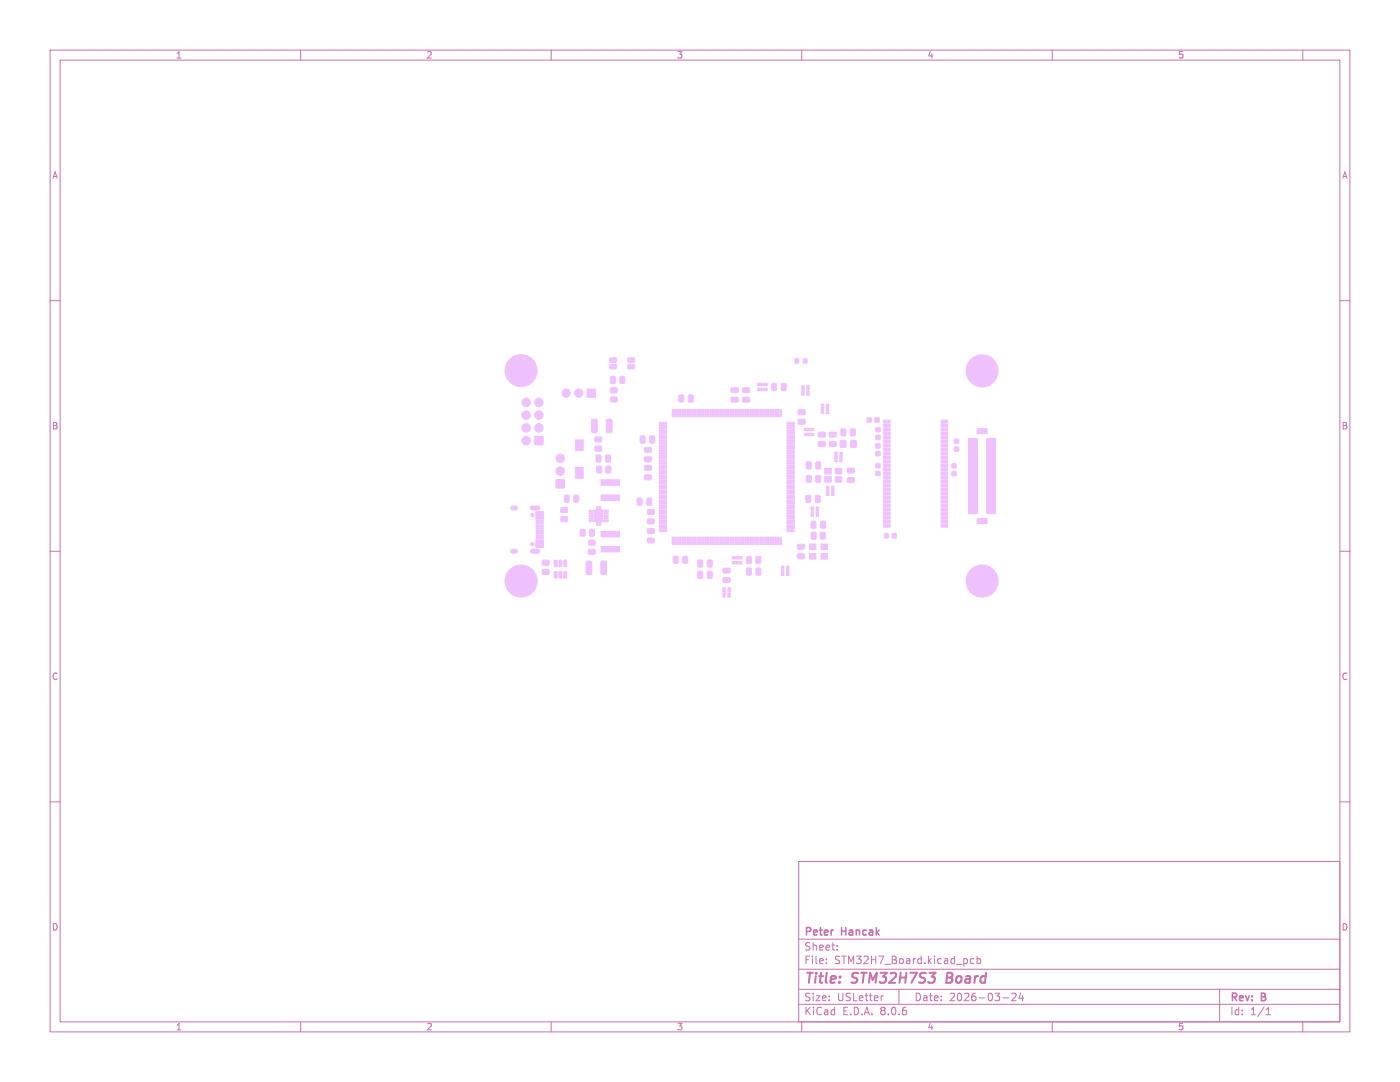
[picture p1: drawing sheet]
<svg xmlns="http://www.w3.org/2000/svg" width="279mm" height="216mm" viewBox="0 0 279 216" stroke-linecap="round" stroke-linejoin="round" font-family="sans-serif">
<defs><g id="words">
<g font-size="2.8" fill="#c872ab">
<text x="160.4" y="196.8">Title:</text>
<text x="170.1" y="196.8">STM32H7S3</text>
<text x="189.7" y="196.8">Board</text>
</g>
<g font-size="2.1" fill="#c872ab">
<text x="160.4" y="189.9">Sheet:</text>
<text x="160.4" y="187.1">Peter</text>
<text x="168" y="187.1">Hancak</text>
<text x="160.4" y="192.6">File:</text>
<text x="166.5" y="192.6">STM32H7_Board.kicad_pcb</text>
<text x="160.4" y="202.8">KiCad</text>
<text x="160.4" y="200">Size:</text>
<text x="167" y="200">USLetter</text>
<text x="168.1" y="202.8">E.D.A.</text>
<text x="175.7" y="202.8">8.0.6</text>
<text x="182.4" y="200">Date:</text>
<text x="189.4" y="200">2026-03-24</text>
<text x="245.4" y="200.2">Rev:</text>
<text x="245.4" y="202.8">Id:</text>
<text x="249.5" y="202.8">1/1</text>
<text x="251.8" y="200.2">B</text>
</g>
<g font-size="1.8" fill="#c872ab">
<text x="35" y="11.9">1</text>
<text x="85" y="11.9">2</text>
<text x="135" y="11.9">3</text>
<text x="185" y="11.9">4</text>
<text x="235" y="11.9">5</text>
<text x="10.3" y="35.9">A</text>
<text x="267.7" y="35.9">A</text>
<text x="10.3" y="85.9">B</text>
<text x="267.7" y="85.9">B</text>
<text x="10.3" y="135.9">C</text>
<text x="267.7" y="135.9">C</text>
<text x="10.3" y="185.9">D</text>
<text x="267.7" y="185.9">D</text>
<text x="35" y="205.8">1</text>
<text x="85" y="205.8">2</text>
<text x="135" y="205.8">3</text>
<text x="185" y="205.8">4</text>
<text x="235" y="205.8">5</text>
</g>
</g></defs>
<g fill="none" stroke="#c872ab" stroke-width=".2">
<path d="M10 10h259.4v195.9h-259.4zM12 12h255.4v191.9h-255.4zM60 10v2M110 10v2M160 10v2M210 10v2M260 10v2M10 60h2M267.4 60h2M10 110h2M267.4 110h2M10 160h2"/>
<path d="M267.4 160h2M159.4 171.9h108v32h-108zM159.4 197.4h108M159.4 193.4h108M159.4 187.4h108M164.9 192.1v.2M164.9 191.4v.1M167.1 189.4v.2M167.1 188.7v.1M176.3 198.7l-.3 .1M179.4 197.4v3M194.4 191.4l-.5-.1-.3 .3 .2 .6h.6"/>
<path d="M195 191.4l.4-.1 .3 .3-.1 .6h-.6M195 190.8v1.5M200.1 199.1h1.2M201.9 198.3l.6-.1 .3 .4-.9 1.1h.9M203.7 198.1l-.3 1.1h.9M204.1 198.7v1M243.4 197.4v6.5M60 203.9v2M110 203.9v2M159.4 200.4h108M160 203.9v2M210 203.9v2"/>
<path d="M252.7 202.5h.9M252.7 201.4l.4-.4v1.5M260 203.9v2"/>
</g>
<path d="M189.1 194.1l-.3 2h.8" fill="none" stroke="#c872ab" stroke-width=".4"/>
<g fill="#efc1ff" stroke="#efc1ff" stroke-width=".2">
<path d="M128.6 92.9h1.3l.1 .2v.6l-.2 .1h-1.1l-.1-.2z"/>
<path d="M128.6 94.8h1.3l.1 .2v.6l-.2 .2-1.1-.1-.1-.2z"/>
<path d="M152.7 76.5h.4v.5h-.4z"/>
<path d="M152.2 76.5h.3v.5h-.3z"/>
<path d="M151.7 76.5h.3v.5h-.3z"/>
<path d="M151.2 76.5h.4v.5h-.4z"/>
<path d="M151.2 77.5h.4v.5h-.4z"/>
<path d="M151.7 77.5h.3v.5h-.3z"/>
<path d="M152.2 77.5h.3v.5h-.3z"/>
<path d="M152.7 77.5h.4v.5h-.4z"/>
<path d="M121 93.1l.7-.1 .2 .2v.9l-.1 .3h-.6l-.3-.2z"/>
<path d="M119.1 93.1l.7-.1 .3 .2v.9l-.2 .3h-.6l-.2-.2z"/>
<path d="M154.1 76.5h.7l.2 .1v1.1l-.2 .2h-.6l-.2-.1z"/>
<path d="M156 76.5h.6l.3 .1v1.1l-.2 .2h-.5l-.3-.1z"/>
<path d="M162 85.4h.4v.6h-.4z"/>
<path d="M161.6 85.4h.3v.6h-.3z"/>
<path d="M161 85.4h.3v.6h-.3z"/>
<path d="M160.5 85.4h.4v.6h-.4z"/>
<path d="M160.5 86.4h.4v.6h-.4z"/>
<path d="M161 86.4h.3v.6h-.3z"/>
<path d="M161.6 86.4h.3v.6h-.3z"/>
<path d="M162 86.4h.4v.6h-.4z"/>
<path d="M139.3 111.8l.7-.1 .2 .2v1l-.1 .3h-.6l-.2-.2z"/>
<path d="M141.2 111.8l.7-.1 .2 .2 .1 1-.2 .3h-.6l-.2-.2z"/>
<path d="M136.3 111h.7l.2 .1v1.1l-.1 .2h-.6l-.2-.1z"/>
<path d="M134.4 111h.7l.2 .1v1.1l-.1 .2h-.6l-.2-.1z"/>
<path d="M106.7 87.1h1.7v1.7h-1.7z"/>
<path d="M162.8 94.9h.7l.3 .1v1l-.2 .3h-.6l-.2-.2z"/>
<path d="M161 94.9h.7l.2 .1v1l-.1 .3h-.6l-.3-.2z"/>
<path d="M114.8 93.3h1.6v2.1h-1.6z"/>
<path d="M114.8 87.8h1.6v2.1h-1.6z"/>
<path d="M176.5 106.5h.8v.8h-.8z"/>
<path d="M178.1 106.5h.8v.8h-.8z"/>
<path d="M157.1 105.8h1.4v.3h-1.4z"/>
<path d="M157.1 105.3h1.4v.3h-1.4z"/>
<path d="M157.1 104.8h1.4v.3h-1.4z"/>
<path d="M157.1 104.3h1.4v.3h-1.4z"/>
<path d="M157.1 103.8h1.4v.3h-1.4z"/>
<path d="M157.1 103.3h1.4v.3h-1.4z"/>
<path d="M157.1 102.8h1.4v.3h-1.4z"/>
<path d="M157.1 102.3h1.4v.3h-1.4z"/>
<path d="M157.1 101.8h1.4v.3h-1.4z"/>
<path d="M157.1 101.3h1.4v.3h-1.4z"/>
<path d="M157.1 100.8h1.4v.3h-1.4z"/>
<path d="M157.1 100.3h1.4v.3h-1.4z"/>
<path d="M157.1 99.8h1.4v.3h-1.4z"/>
<path d="M157.1 99.3h1.4v.3h-1.4z"/>
<path d="M157.1 98.8h1.4v.3h-1.4z"/>
<path d="M157.1 98.3h1.4v.3h-1.4z"/>
<path d="M157.1 97.8h1.4v.3h-1.4z"/>
<path d="M157.1 97.3h1.4v.3h-1.4z"/>
<path d="M157.1 96.8h1.4v.3h-1.4z"/>
<path d="M157.1 96.3h1.4v.3h-1.4z"/>
<path d="M157.1 95.8h1.4v.3h-1.4z"/>
<path d="M157.1 95.3h1.4v.3h-1.4z"/>
<path d="M157.1 94.8h1.4v.3h-1.4z"/>
<path d="M157.1 94.3h1.4v.3h-1.4z"/>
<path d="M157.1 93.8h1.4v.3h-1.4z"/>
<path d="M157.1 93.3h1.4v.3h-1.4z"/>
<path d="M157.1 92.8h1.4v.3h-1.4z"/>
<path d="M157.1 92.3h1.4v.3h-1.4z"/>
<path d="M157.1 91.8h1.4v.3h-1.4z"/>
<path d="M157.1 91.3h1.4v.3h-1.4z"/>
<path d="M157.1 90.8h1.4v.3h-1.4z"/>
<path d="M157.1 90.3h1.4v.3h-1.4z"/>
<path d="M157.1 89.8h1.4v.3h-1.4z"/>
<path d="M157.1 89.3h1.4v.3h-1.4z"/>
<path d="M157.1 88.8h1.4v.3h-1.4z"/>
<path d="M157.1 88.3h1.4v.3h-1.4z"/>
<path d="M157.1 87.8h1.4v.3h-1.4z"/>
<path d="M157.1 87.3h1.4v.3h-1.4z"/>
<path d="M157.1 86.8h1.4v.3h-1.4z"/>
<path d="M157.1 86.3h1.4v.3h-1.4z"/>
<path d="M157.1 85.8h1.4v.3h-1.4z"/>
<path d="M157.1 85.3h1.4v.3h-1.4z"/>
<path d="M157.1 84.8h1.4v.3h-1.4z"/>
<path d="M157.1 84.3h1.4v.3h-1.4z"/>
<path d="M155.6 81.7h.3v1.5h-.3z"/>
<path d="M155.2 81.7h.3v1.5h-.3z"/>
<path d="M154.6 81.7h.3v1.5h-.3z"/>
<path d="M154.2 81.7h.3v1.5h-.3z"/>
<path d="M153.6 81.7h.3v1.5h-.3z"/>
<path d="M153.2 81.7h.3v1.5h-.3z"/>
<path d="M152.6 81.7h.3v1.5h-.3z"/>
<path d="M152.2 81.7h.3v1.5h-.3z"/>
<path d="M151.6 81.7h.3v1.5h-.3z"/>
<path d="M151.2 81.7h.3v1.5h-.3z"/>
<path d="M150.6 81.7h.3v1.5h-.3z"/>
<path d="M150.2 81.7h.3v1.5h-.3z"/>
<path d="M149.6 81.7h.3v1.5h-.3z"/>
<path d="M149.2 81.7h.3v1.5h-.3z"/>
<path d="M148.6 81.7h.3v1.5h-.3z"/>
<path d="M148.2 81.7h.3v1.5h-.3z"/>
<path d="M147.6 81.7h.3v1.5h-.3z"/>
<path d="M147.2 81.7h.3v1.5h-.3z"/>
<path d="M146.6 81.7h.3v1.5h-.3z"/>
<path d="M146.2 81.7h.3v1.5h-.3z"/>
<path d="M145.6 81.7h.3v1.5h-.3z"/>
<path d="M145.2 81.7h.3v1.5h-.3z"/>
<path d="M144.6 81.7h.3v1.5h-.3z"/>
<path d="M144.2 81.7h.3v1.5h-.3z"/>
<path d="M143.6 81.7h.3v1.5h-.3z"/>
<path d="M143.2 81.7h.3v1.5h-.3z"/>
<path d="M142.6 81.7h.3v1.5h-.3z"/>
<path d="M142.2 81.7h.3v1.5h-.3z"/>
<path d="M141.6 81.7h.3v1.5h-.3z"/>
<path d="M141.2 81.7h.3v1.5h-.3z"/>
<path d="M140.6 81.7h.3v1.5h-.3z"/>
<path d="M140.2 81.7h.3v1.5h-.3z"/>
<path d="M139.6 81.7h.3v1.5h-.3z"/>
<path d="M139.2 81.7h.3v1.5h-.3z"/>
<path d="M138.6 81.7h.3v1.5h-.3z"/>
<path d="M138.2 81.7h.3v1.5h-.3z"/>
<path d="M137.6 81.7h.3v1.5h-.3z"/>
<path d="M137.2 81.7h.3v1.5h-.3z"/>
<path d="M136.6 81.7h.3v1.5h-.3z"/>
<path d="M136.2 81.7h.3v1.5h-.3z"/>
<path d="M135.6 81.7h.3v1.5h-.3z"/>
<path d="M135.2 81.7h.3v1.5h-.3z"/>
<path d="M134.6 81.7h.3v1.5h-.3z"/>
<path d="M134.2 81.7h.3v1.5h-.3z"/>
<path d="M131.6 84.3h1.4v.3h-1.4z"/>
<path d="M131.6 84.8h1.4v.3h-1.4z"/>
<path d="M131.6 85.3h1.4v.3h-1.4z"/>
<path d="M131.6 85.8h1.4v.3h-1.4z"/>
<path d="M131.6 86.3h1.4v.3h-1.4z"/>
<path d="M131.6 86.8h1.4v.3h-1.4z"/>
<path d="M131.6 87.3h1.4v.3h-1.4z"/>
<path d="M131.6 87.8h1.4v.3h-1.4z"/>
<path d="M131.6 88.3h1.4v.3h-1.4z"/>
<path d="M131.6 88.8h1.4v.3h-1.4z"/>
<path d="M131.6 89.3h1.4v.3h-1.4z"/>
<path d="M131.6 89.8h1.4v.3h-1.4z"/>
<path d="M131.6 90.3h1.4v.3h-1.4z"/>
<path d="M131.6 90.8h1.4v.3h-1.4z"/>
<path d="M131.6 91.3h1.4v.3h-1.4z"/>
<path d="M131.6 91.8h1.4v.3h-1.4z"/>
<path d="M131.6 92.3h1.4v.3h-1.4z"/>
<path d="M131.6 92.8h1.4v.3h-1.4z"/>
<path d="M131.6 93.3h1.4v.3h-1.4z"/>
<path d="M131.6 93.8h1.4v.3h-1.4z"/>
<path d="M131.6 94.3h1.4v.3h-1.4z"/>
<path d="M131.6 94.8h1.4v.3h-1.4z"/>
<path d="M131.6 95.3h1.4v.3h-1.4z"/>
<path d="M131.6 95.8h1.4v.3h-1.4z"/>
<path d="M131.6 96.3h1.4v.3h-1.4z"/>
<path d="M131.6 96.8h1.4v.3h-1.4z"/>
<path d="M131.6 97.3h1.4v.3h-1.4z"/>
<path d="M131.6 97.8h1.4v.3h-1.4z"/>
<path d="M131.6 98.3h1.4v.3h-1.4z"/>
<path d="M131.6 98.8h1.4v.3h-1.4z"/>
<path d="M131.6 99.3h1.4v.3h-1.4z"/>
<path d="M131.6 99.8h1.4v.3h-1.4z"/>
<path d="M131.6 100.3h1.4v.3h-1.4z"/>
<path d="M131.6 100.8h1.4v.3h-1.4z"/>
<path d="M131.6 101.3h1.4v.3h-1.4z"/>
<path d="M131.6 101.8h1.4v.3h-1.4z"/>
<path d="M131.6 102.3h1.4v.3h-1.4z"/>
<path d="M131.6 102.8h1.4v.3h-1.4z"/>
<path d="M131.6 103.3h1.4v.3h-1.4z"/>
<path d="M131.6 103.8h1.4v.3h-1.4z"/>
<path d="M131.6 104.3h1.4v.3h-1.4z"/>
<path d="M131.6 104.8h1.4v.3h-1.4z"/>
<path d="M131.6 105.3h1.4v.3h-1.4z"/>
<path d="M131.6 105.8h1.4v.3h-1.4z"/>
<path d="M134.2 107.2h.3v1.4h-.3z"/>
<path d="M134.6 107.2h.3v1.4h-.3z"/>
<path d="M135.2 107.2h.3v1.4h-.3z"/>
<path d="M135.6 107.2h.3v1.4h-.3z"/>
<path d="M136.2 107.2h.3v1.4h-.3z"/>
<path d="M136.6 107.2h.3v1.4h-.3z"/>
<path d="M137.2 107.2h.3v1.4h-.3z"/>
<path d="M137.6 107.2h.3v1.4h-.3z"/>
<path d="M138.2 107.2h.3v1.4h-.3z"/>
<path d="M138.6 107.2h.3v1.4h-.3z"/>
<path d="M139.2 107.2h.3v1.4h-.3z"/>
<path d="M139.6 107.2h.3v1.4h-.3z"/>
<path d="M140.2 107.2h.3v1.4h-.3z"/>
<path d="M140.6 107.2h.3v1.4h-.3z"/>
<path d="M141.2 107.2h.3v1.4h-.3z"/>
<path d="M141.6 107.2h.3v1.4h-.3z"/>
<path d="M142.2 107.2h.3v1.4h-.3z"/>
<path d="M142.6 107.2h.3v1.4h-.3z"/>
<path d="M143.2 107.2h.3v1.4h-.3z"/>
<path d="M143.6 107.2h.3v1.4h-.3z"/>
<path d="M144.2 107.2h.3v1.4h-.3z"/>
<path d="M144.6 107.2h.3v1.4h-.3z"/>
<path d="M145.2 107.2h.3v1.4h-.3z"/>
<path d="M145.6 107.2h.3v1.4h-.3z"/>
<path d="M146.2 107.2h.3v1.4h-.3z"/>
<path d="M146.6 107.2h.3v1.4h-.3z"/>
<path d="M147.2 107.2h.3v1.4h-.3z"/>
<path d="M147.6 107.2h.3v1.4h-.3z"/>
<path d="M148.2 107.2h.3v1.4h-.3z"/>
<path d="M148.6 107.2h.3v1.4h-.3z"/>
<path d="M149.2 107.2h.3v1.4h-.3z"/>
<path d="M149.6 107.2h.3v1.4h-.3z"/>
<path d="M150.2 107.2h.3v1.4h-.3z"/>
<path d="M150.6 107.2h.3v1.4h-.3z"/>
<path d="M151.2 107.2h.3v1.4h-.3z"/>
<path d="M151.6 107.2h.3v1.4h-.3z"/>
<path d="M152.2 107.2h.3v1.4h-.3z"/>
<path d="M152.6 107.2h.3v1.4h-.3z"/>
<path d="M153.2 107.2h.3v1.4h-.3z"/>
<path d="M153.6 107.2h.3v1.4h-.3z"/>
<path d="M154.2 107.2h.3v1.4h-.3z"/>
<path d="M154.6 107.2h.3v1.4h-.3z"/>
<path d="M155.2 107.2h.3v1.4h-.3z"/>
<path d="M155.6 107.2h.3v1.4h-.3z"/>
<path d="M125.3 71.5l1.2-.1 .2 .2-.1 .6-.2 .1h-1l-.1-.2z"/>
<path d="M121.7 71.5l1.2-.1 .2 .2-.1 .6-.2 .1h-1l-.1-.2z"/>
<path d="M125.3 72.8l1.2-.1 .2 .2-.1 .6-.2 .1h-1l-.1-.2z"/>
<path d="M121.7 72.8l1.2-.1 .2 .2-.1 .6-.2 .1h-1l-.1-.2z"/>
<path d="M190 92.6h.8v.7h-.8z"/>
<path d="M190 94.1h.8v.8h-.8z"/>
<path d="M190.5 87.7h.8v.8h-.8z"/>
<path d="M190.5 89.2h.8v.8h-.8z"/>
<path d="M174.8 85.3h.8v.8h-.8z"/>
<path d="M174.8 86.9h.8v.8h-.8z"/>
<path d="M112 103.2l1.1-.1 .2 .3v.6l-.2 .1h-1l-.2-.2z"/>
<path d="M112 101.3h1.1l.2 .2v.6l-.2 .2h-1l-.2-.2z"/>
<path d="M110.9 95.7h1.8v1.7h-1.8z"/>
<path d="M150.9 113.4l.7-.1 .2 .2 .1 1-.2 .3h-.6l-.2-.2z"/>
<path d="M149 113.4l.7-.1 .2 .2v1l-.1 .3h-.6l-.2-.2z"/>
<path d="M169.8 87.9h1.1v1.3h-1.1z"/>
<path d="M167.7 87.9h1.1v1.3h-1.1z"/>
<path d="M129.2 101.7h1.3l.1 .2v.6l-.2 .2-1.1-.1-.1-.2z"/>
<path d="M129.2 103.6h1.3l.1 .2v.6l-.2 .1h-1.1l-.1-.2z"/>
<path d="M165.5 88.2l1.3-.1 .1 .3v.6l-.2 .1h-1.1l-.1-.2z"/>
<path d="M165.5 86.3l1.3-.1 .1 .3v.6l-.2 .1h-1.1l-.1-.2z"/>
<path d="M129.7 87h.7l.2 .1v1.1l-.1 .2h-.6l-.2-.1z"/>
<path d="M127.8 87h.7l.2 .1 .1 1.1-.2 .2h-.6l-.2-.1z"/>
<path d="M176.4 83.8h1.2v.6h-1.2z"/>
<path d="M176.4 84.6h1.2v.6h-1.2z"/>
<path d="M176.4 85.4h1.2v.6h-1.2z"/>
<path d="M176.4 86.2h1.2v.6h-1.2z"/>
<path d="M176.4 87h1.2v.6h-1.2z"/>
<path d="M176.4 87.8h1.2v.6h-1.2z"/>
<path d="M176.4 88.6h1.2v.6h-1.2z"/>
<path d="M176.4 89.4h1.2v.6h-1.2z"/>
<path d="M176.4 90.2h1.2v.6h-1.2z"/>
<path d="M176.4 91h1.2v.6h-1.2z"/>
<path d="M176.4 91.8h1.2v.6h-1.2z"/>
<path d="M176.4 92.6h1.2v.6h-1.2z"/>
<path d="M176.4 93.4h1.2v.6h-1.2z"/>
<path d="M176.4 94.2h1.2v.6h-1.2z"/>
<path d="M176.4 95h1.2v.6h-1.2z"/>
<path d="M176.4 95.8h1.2v.6h-1.2z"/>
<path d="M176.4 96.6h1.2v.6h-1.2z"/>
<path d="M176.4 97.4h1.2v.6h-1.2z"/>
<path d="M176.4 98.2h1.2v.6h-1.2z"/>
<path d="M176.4 99h1.2v.6h-1.2z"/>
<path d="M176.4 99.8h1.2v.6h-1.2z"/>
<path d="M176.4 100.6h1.2v.6h-1.2z"/>
<path d="M176.4 101.4h1.2v.6h-1.2z"/>
<path d="M176.4 102.2h1.2v.6h-1.2z"/>
<path d="M176.4 103h1.2v.6h-1.2z"/>
<path d="M176.4 103.8h1.2v.6h-1.2z"/>
<path d="M176.4 104.6h1.2v.6h-1.2z"/>
<path d="M187.8 104.6h1.3v.6h-1.3z"/>
<path d="M187.8 103.8h1.3v.6h-1.3z"/>
<path d="M187.8 103h1.3v.6h-1.3z"/>
<path d="M187.8 102.2h1.3v.6h-1.3z"/>
<path d="M187.8 101.4h1.3v.6h-1.3z"/>
<path d="M187.8 100.6h1.3v.6h-1.3z"/>
<path d="M187.8 99.8h1.3v.6h-1.3z"/>
<path d="M187.8 99h1.3v.6h-1.3z"/>
<path d="M187.8 98.2h1.3v.6h-1.3z"/>
<path d="M187.8 97.4h1.3v.6h-1.3z"/>
<path d="M187.8 96.6h1.3v.6h-1.3z"/>
<path d="M187.8 95.8h1.3v.6h-1.3z"/>
<path d="M187.8 95h1.3v.6h-1.3z"/>
<path d="M187.8 94.2h1.3v.6h-1.3z"/>
<path d="M187.8 93.4h1.3v.6h-1.3z"/>
<path d="M187.8 92.6h1.3v.6h-1.3z"/>
<path d="M187.8 91.8h1.3v.6h-1.3z"/>
<path d="M187.8 91h1.3v.6h-1.3z"/>
<path d="M187.8 90.2h1.3v.6h-1.3z"/>
<path d="M187.8 89.4h1.3v.6h-1.3z"/>
<path d="M187.8 88.6h1.3v.6h-1.3z"/>
<path d="M187.8 87.8h1.3v.6h-1.3z"/>
<path d="M187.8 87h1.3v.6h-1.3z"/>
<path d="M187.8 86.2h1.3v.6h-1.3z"/>
<path d="M187.8 85.4h1.3v.6h-1.3z"/>
<path d="M187.8 84.6h1.3v.6h-1.3z"/>
<path d="M187.8 83.8h1.3v.6h-1.3z"/>
<path d="M117.5 109.7l1.1-.1 .2 .2v.7l-.3 .1h-.9l-.2-.2z"/>
<path d="M117.5 107.8h1.1l.2 .2v.6l-.3 .2h-.9l-.2-.3z"/>
<path d="M165.9 98.5h.6v.4h-.6z"/>
<path d="M165.9 98.1h.6v.3h-.6z"/>
<path d="M165.9 97.5h.6v.3h-.6z"/>
<path d="M165.9 97h.6v.4h-.6z"/>
<path d="M164.9 97h.6v.4h-.6z"/>
<path d="M164.9 97.5h.6v.3h-.6z"/>
<path d="M164.9 98.1h.6v.3h-.6z"/>
<path d="M164.9 98.5h.6v.4h-.6z"/>
<path d="M174.8 94.1h.8v.8h-.8z"/>
<path d="M174.8 92.5h.8v.8h-.8z"/>
<path d="M161 92.2l.6-.1 .3 .2v1l-.2 .3h-.5l-.3-.2z"/>
<path d="M162.9 92.2l.7-.1 .2 .2v1l-.2 .3h-.6l-.2-.2z"/>
<path d="M121.9 77.4h1.1l.2 .2v.6l-.3 .2h-.9l-.2-.3z"/>
<path d="M121.9 79.3l1.1-.1 .2 .2v.7l-.3 .1h-.9l-.2-.2z"/>
<path d="M129.2 107.4h1.3l.1 .2v.6l-.2 .2-1.1-.1-.1-.2z"/>
<path d="M129.2 105.5h1.3l.1 .2v.6l-.2 .1h-1.1l-.1-.2z"/>
<path d="M160.9 98.9l.7-.1 .2 .2v1l-.2 .3h-.6l-.2-.2z"/>
<path d="M162.8 98.9l.7-.1 .2 .2v1l-.2 .3h-.6l-.2-.2z"/>
<path d="M174.6 83.4h.8v.8h-.8z"/>
<path d="M173.1 83.4h.8v.8h-.8z"/>
<path d="M119.9 98.8h3.7v1h-3.7z"/>
<path d="M119.9 95.8h3.7v1h-3.7z"/>
<path d="M161 78.4h.5v.4h-.5z"/>
<path d="M161 78h.5v.3h-.5z"/>
<path d="M161 77.5h.5v.3h-.5z"/>
<path d="M161 77h.5v.4h-.5z"/>
<path d="M160 77h.5v.4h-.5z"/>
<path d="M160 77.5h.5v.3h-.5z"/>
<path d="M160 78h.5v.3h-.5z"/>
<path d="M160 78.4h.5v.4h-.5z"/>
<path d="M123.8 75.1h.7l.2 .1v1.1l-.2 .2h-.6l-.2-.1z"/>
<path d="M121.9 75.1h.6l.3 .1v1.1l-.2 .2h-.5l-.3-.1z"/>
<path d="M166.7 93.5h1.3v1.1h-1.3z"/>
<path d="M164.6 93.5h1.3v1.1h-1.3z"/>
<path d="M164.6 95.1h1.3v1.1h-1.3z"/>
<path d="M166.7 95.1h1.3v1.1h-1.3z"/>
<path d="M161.9 104h.7l.2 .1 .1 1.1-.2 .2h-.6l-.2-.1z"/>
<path d="M163.8 104h.7l.2 .1v1.1l-.1 .2h-.6l-.2-.1z"/>
<path d="M148.2 79.3h1.3l.1 .2v.6l-.2 .2-1.1-.1-.1-.2z"/>
<path d="M148.2 77.4h1.3l.1 .2v.6l-.2 .2-1.1-.1-.1-.2z"/>
<path d="M167.6 91.7h.5v.4h-.5z"/>
<path d="M167.6 91.3h.5v.3h-.5z"/>
<path d="M167.6 90.8h.5v.3h-.5z"/>
<path d="M167.6 90.3h.5v.4h-.5z"/>
<path d="M166.6 90.3h.5v.4h-.5z"/>
<path d="M166.6 90.8h.5v.3h-.5z"/>
<path d="M166.6 91.3h.5v.3h-.5z"/>
<path d="M166.6 91.7h.5v.4h-.5z"/>
<path d="M163.8 106.3l.7-.1 .2 .2v1l-.1 .2h-.7l-.2-.2z"/>
<path d="M161.9 106.3l.7-.1 .3 .2v1l-.2 .2h-.6l-.2-.2z"/>
<path d="M128.6 89.3h1.3l.1 .2v.6l-.2 .2-1.1-.1-.1-.2z"/>
<path d="M128.6 91.2h1.3l.1 .2v.6l-.2 .1h-1.1l-.1-.2z"/>
<path d="M141.2 114h.7l.2 .1 .1 1.1-.2 .2h-.6l-.2-.1z"/>
<path d="M139.3 114h.7l.2 .1v1.1l-.1 .2h-.6l-.2-.1z"/>
<path d="M117.6 101.8h.8v.2l-.8 .1z"/>
<path d="M117.6 102.3h.8v.2l-.8 .1z"/>
<path d="M117.6 102.8h.8v.2l-.8 .1z"/>
<path d="M117.6 103.3h.8v.2l-.8 .1z"/>
<path d="M117.6 103.8h.8v.2l-.8 .1z"/>
<path d="M120.5 103.8h.8l.1 .2-.8 .1z"/>
<path d="M120.5 103.3h.8l.1 .2-.8 .1z"/>
<path d="M120.5 102.8h.8l.1 .2-.8 .1z"/>
<path d="M120.5 102.3h.8l.1 .2-.8 .1z"/>
<path d="M120.5 101.8h.8l.1 .2-.8 .1z"/>
<path d="M119.1 101.1h.3v.7h-.3z"/>
<path d="M119.1 104.1h.3v.7h-.3z"/>
<path d="M118.7 101.8h1.6v2.3h-1.6z"/>
<path d="M119.6 101.1h.3v.7h-.3z"/>
<path d="M119.6 104.1h.3v.7h-.3z"/>
<path d="M163.9 80.7h.5v.3h-.5z"/>
<path d="M163.9 81.2h.5v.3h-.5z"/>
<path d="M163.9 81.7h.5v.3h-.5z"/>
<path d="M163.9 82.1h.5v.5h-.5z"/>
<path d="M164.9 82.1h.5v.5h-.5z"/>
<path d="M164.9 81.7h.5v.3h-.5z"/>
<path d="M164.9 81.2h.5v.3h-.5z"/>
<path d="M164.9 80.7h.5v.3h-.5z"/>
<path d="M119.9 106.1h3.7v1h-3.7z"/>
<path d="M119.9 109.1h3.7v1h-3.7z"/>
<path d="M129.1 99.4h.7l.2 .1 .1 1.1-.2 .2h-.6l-.2-.1z"/>
<path d="M127.2 99.4h.7l.2 .1 .1 1.1-.2 .2h-.6l-.2-.1z"/>
<path d="M117 112l.8-.1 .3 .2v2.3l-.2 .2-.7 .1-.2-.2z"/>
<path d="M120 112l.8-.1 .2 .2 .1 2.3-.2 .2-.8 .1-.2-.2z"/>
<path d="M159.2 110.6l1.2-.1 .2 .3v.5l-.3 .2h-1l-.2-.3z"/>
<path d="M159.2 108.7l1.2-.1 .2 .2v.6l-.3 .2h-1l-.2-.2z"/>
<path d="M161.6 110.5h1.3v1h-1.3z"/>
<path d="M163.9 110.5h1.3v1h-1.3z"/>
<path d="M163.9 108.5h1.3v1.2h-1.3z"/>
<path d="M161.6 108.5h1.3v1.2h-1.3z"/>
<path d="M117.7 105.7l.7-.1 .2 .2v1l-.1 .2h-.7l-.2-.2z"/>
<path d="M115.8 105.7l.7-.1 .3 .2v1l-.2 .2h-.6l-.2-.2z"/>
<path d="M149 111.1l.7-.1 .2 .2v1l-.1 .3h-.6l-.2-.2z"/>
<path d="M150.9 111.1l.7-.1 .2 .2 .1 1-.2 .3h-.6l-.2-.2z"/>
<path d="M160.3 71.6h.7v.8h-.7z"/>
<path d="M158.7 71.6h.7v.8h-.7z"/>
<path d="M155.9 112.9h.6v.5h-.6z"/>
<path d="M155.9 113.5h.6v.3h-.6z"/>
<path d="M155.9 114h.6v.3h-.6z"/>
<path d="M155.9 114.5h.6v.3h-.6z"/>
<path d="M156.9 114.5h.6v.3h-.6z"/>
<path d="M156.9 114h.6v.3h-.6z"/>
<path d="M156.9 113.5h.6v.3h-.6z"/>
<path d="M156.9 112.9h.6v.5h-.6z"/>
<path d="M107 102.1h1.4v.6h-1.4z"/>
<path d="M107 102.9h1.4v.6h-1.4z"/>
<path d="M107 104.3h1.4v.3h-1.4z"/>
<path d="M107 105.3h1.4v.3h-1.4z"/>
<path d="M107 105.8h1.4v.3h-1.4z"/>
<path d="M107 106.8h1.4v.3h-1.4z"/>
<path d="M107 107.8h1.4v.6h-1.4z"/>
<path d="M107 108.6h1.4v.6h-1.4z"/>
<path d="M107 107.3h1.4v.3h-1.4z"/>
<path d="M107 106.3h1.4v.3h-1.4z"/>
<path d="M107 104.8h1.4v.3h-1.4z"/>
<path d="M107 103.8h1.4v.3h-1.4z"/>
<path d="M144.2 117.2h.6v.5h-.6z"/>
<path d="M144.2 117.8h.6v.3h-.6z"/>
<path d="M144.2 118.3h.6v.3h-.6z"/>
<path d="M144.2 118.8h.6v.3h-.6z"/>
<path d="M145.2 118.8h.6v.3h-.6z"/>
<path d="M145.2 118.3h.6v.3h-.6z"/>
<path d="M145.2 117.8h.6v.3h-.6z"/>
<path d="M145.2 117.2h.6v.5h-.6z"/>
<path d="M119 90.8h.7l.2 .1v1.1l-.1 .2h-.6l-.2-.1z"/>
<path d="M120.9 90.8h.7l.2 .1v1.1l-.1 .2h-.6l-.2-.1z"/>
<path d="M112.7 98.8h.7l.2 .1v1.1l-.2 .2h-.6l-.2-.1z"/>
<path d="M114.6 98.8h.6l.3 .1v1.1l-.2 .2h-.5l-.3-.1z"/>
<path d="M118.1 83.7h.8l.3 .1v2.3l-.2 .2-.7 .1-.2-.2z"/>
<path d="M121.1 83.7h.8l.2 .1 .1 2.3-.2 .2-.8 .1-.2-.2z"/>
<path d="M159.3 83.7h1.3l.1 .2v.6l-.2 .2-1.1-.1-.1-.2z"/>
<path d="M159.3 81.8h1.3l.1 .2v.6l-.2 .1h-1.1l-.1-.2z"/>
<path d="M174.8 90.1h.8v.8h-.8z"/>
<path d="M174.8 88.6h.8v.8h-.8z"/>
<path d="M162.9 102.7h.4v.4h-.4z"/>
<path d="M162.9 102.2h.4v.3h-.4z"/>
<path d="M162.9 101.7h.4v.3h-.4z"/>
<path d="M162.9 101.1h.4v.4h-.4z"/>
<path d="M161.9 101.1h.4v.4h-.4z"/>
<path d="M161.9 101.7h.4v.3h-.4z"/>
<path d="M161.9 102.2h.4v.3h-.4z"/>
<path d="M161.9 102.7h.4v.4h-.4z"/>
<path d="M117.2 77.6h1.6v1.7h-1.6z"/>
<path d="M145.9 79.3h1.3l.1 .2v.6l-.2 .2-1.1-.1-.1-.2z"/>
<path d="M145.9 77.4h1.3l.1 .2v.6l-.2 .2-1.1-.1-.1-.2z"/>
<path d="M169.8 85.6l.6-.1 .3 .2v1l-.2 .3h-.6l-.2-.2z"/>
<path d="M167.9 85.6l.7-.1 .2 .2v1l-.2 .3h-.6l-.2-.2z"/>
<path d="M135.5 78.8h.7l.2 .1 .1 1.1-.2 .2h-.6l-.2-.1z"/>
<path d="M137.4 78.8h.7l.2 .1v1.1l-.1 .2h-.6l-.2-.1z"/>
<path d="M118.8 89.1l1.1-.1 .2 .3v.6l-.3 .1h-.9l-.2-.2z"/>
<path d="M118.8 87.2h1.1l.2 .2v.6l-.3 .2h-.9l-.2-.2z"/>
<path d="M193.3 102h1.7l.1 .4-1.7 .1z"/>
<path d="M193.3 101.5h1.7l.1 .4-1.7 .1z"/>
<path d="M193.3 101h1.7l.1 .4-1.7 .1z"/>
<path d="M193.3 100.5h1.7l.1 .4-1.7 .1z"/>
<path d="M193.3 100h1.7l.1 .4-1.7 .1z"/>
<path d="M193.3 99.5h1.7l.1 .4-1.7 .1z"/>
<path d="M193.3 99h1.7l.1 .4-1.7 .1z"/>
<path d="M193.3 98.5h1.7l.1 .4-1.7 .1z"/>
<path d="M193.3 98h1.7l.1 .4-1.7 .1z"/>
<path d="M193.3 97.5h1.7l.1 .4-1.7 .1z"/>
<path d="M193.3 97h1.7l.1 .4-1.7 .1z"/>
<path d="M193.3 96.5h1.7l.1 .4-1.7 .1z"/>
<path d="M193.3 96h1.7l.1 .4-1.7 .1z"/>
<path d="M193.3 95.5h1.7l.1 .4-1.7 .1z"/>
<path d="M193.3 95h1.7l.1 .4-1.7 .1z"/>
<path d="M193.3 94.5h1.7l.1 .4-1.7 .1z"/>
<path d="M193.3 94h1.7l.1 .4-1.7 .1z"/>
<path d="M193.3 93.5h1.7l.1 .4-1.7 .1z"/>
<path d="M193.3 93h1.7l.1 .4-1.7 .1z"/>
<path d="M193.3 92.5h1.7l.1 .4-1.7 .1z"/>
<path d="M193.3 92h1.7l.1 .4-1.7 .1z"/>
<path d="M193.3 91.5h1.7l.1 .4-1.7 .1z"/>
<path d="M193.3 91h1.7l.1 .4-1.7 .1z"/>
<path d="M193.3 90.5h1.7l.1 .4-1.7 .1z"/>
<path d="M193.3 90h1.7l.1 .4-1.7 .1z"/>
<path d="M193.3 89.5h1.7l.1 .4-1.7 .1z"/>
<path d="M193.3 89h1.7l.1 .4-1.7 .1z"/>
<path d="M193.3 88.5h1.7l.1 .4-1.7 .1z"/>
<path d="M193.3 88h1.7l.1 .4-1.7 .1z"/>
<path d="M193.3 87.5h1.7l.1 .4-1.7 .1z"/>
<path d="M196.9 87.5h1.7l.1 .4-1.7 .1z"/>
<path d="M196.9 88h1.7l.1 .4-1.7 .1z"/>
<path d="M196.9 88.5h1.7l.1 .4-1.7 .1z"/>
<path d="M196.9 89h1.7l.1 .4-1.7 .1z"/>
<path d="M196.9 89.5h1.7l.1 .4-1.7 .1z"/>
<path d="M196.9 90h1.7l.1 .4-1.7 .1z"/>
<path d="M196.9 90.5h1.7l.1 .4-1.7 .1z"/>
<path d="M196.9 91h1.7l.1 .4-1.7 .1z"/>
<path d="M196.9 91.5h1.7l.1 .4-1.7 .1z"/>
<path d="M196.9 92h1.7l.1 .4-1.7 .1z"/>
<path d="M196.9 92.5h1.7l.1 .4-1.7 .1z"/>
<path d="M196.9 93h1.7l.1 .4-1.7 .1z"/>
<path d="M196.9 93.5h1.7l.1 .4-1.7 .1z"/>
<path d="M196.9 94h1.7l.1 .4-1.7 .1z"/>
<path d="M196.9 94.5h1.7l.1 .4-1.7 .1z"/>
<path d="M196.9 95h1.7l.1 .4-1.7 .1z"/>
<path d="M196.9 95.5h1.7l.1 .4-1.7 .1z"/>
<path d="M196.9 96h1.7l.1 .4-1.7 .1z"/>
<path d="M196.9 96.5h1.7l.1 .4-1.7 .1z"/>
<path d="M196.9 97h1.7l.1 .4-1.7 .1z"/>
<path d="M196.9 97.5h1.7l.1 .4-1.7 .1z"/>
<path d="M196.9 98h1.7l.1 .4-1.7 .1z"/>
<path d="M196.9 98.5h1.7l.1 .4-1.7 .1z"/>
<path d="M196.9 99h1.7l.1 .4-1.7 .1z"/>
<path d="M196.9 99.5h1.7l.1 .4-1.7 .1z"/>
<path d="M196.9 100h1.7l.1 .4-1.7 .1z"/>
<path d="M196.9 100.5h1.7l.1 .4-1.7 .1z"/>
<path d="M196.9 101h1.7l.1 .4-1.7 .1z"/>
<path d="M196.9 101.5h1.7l.1 .4-1.7 .1z"/>
<path d="M196.9 102h1.7l.1 .4-1.7 .1z"/>
<path d="M195 85.6h1.9l.1 .9h-1.9z"/>
<path d="M195 103.5h1.9l.1 .9h-1.9z"/>
<path d="M110.6 114.1h.6l-.1 1.3-.5-.1z"/>
<path d="M111.6 114.1h.5v1.3l-.5-.1z"/>
<path d="M112.5 114.1h.6l-.1 1.3-.5-.1z"/>
<path d="M112.5 111.8l.6 .1-.1 1.2-.5-.1z"/>
<path d="M111.6 111.8l.5 .1v1.2l-.5-.1z"/>
<path d="M110.6 111.8l.6 .1-.1 1.2-.5-.1z"/>
<path d="M169.1 95.4l1.3-.1 .1 .2v.6l-.2 .2h-1.1l-.1-.3z"/>
<path d="M169.1 93.5l1.3-.1 .1 .2v.6l-.2 .2h-1.1l-.1-.3z"/>
<path d="M147.6 111.1h.4v.4h-.4z"/>
<path d="M147.2 111.1h.3v.4h-.3z"/>
<path d="M146.7 111.1h.3v.4h-.3z"/>
<path d="M146.2 111.1h.4v.4h-.4z"/>
<path d="M146.2 112.1h.4v.4h-.4z"/>
<path d="M146.7 112.1h.3v.4h-.3z"/>
<path d="M147.2 112.1h.3v.4h-.3z"/>
<path d="M147.6 112.1h.4v.4h-.4z"/>
<path d="M163.3 88.2l1.3-.1 .1 .3v.6l-.2 .1h-1.1l-.1-.2z"/>
<path d="M163.3 86.3l1.3-.1 .1 .3v.6l-.2 .1h-1.1l-.1-.2z"/>
<path d="M144.3 113.4h1.3l.1 .2v.6l-.2 .2-1.1-.1-.1-.2z"/>
<path d="M144.3 115.3h1.3l.1 .2v.6l-.2 .1h-1.1l-.1-.2z"/>
<path d="M108.3 111.8h1.1l.2 .2v.6l-.2 .2h-1l-.2-.3z"/>
<path d="M108.3 113.7l1.1-.1 .2 .2v.7l-.2 .1h-1l-.2-.2z"/>
<circle cx="105" cy="87.9" r=".85"/>
<circle cx="107.5" cy="85.4" r=".85"/>
<circle cx="105" cy="85.4" r=".85"/>
<circle cx="107.5" cy="82.8" r=".85"/>
<circle cx="105" cy="82.8" r=".85"/>
<circle cx="107.5" cy="80.3" r=".85"/>
<circle cx="105" cy="80.3" r=".85"/>
<circle cx="104" cy="73.9" r="3.2"/>
<circle cx="111.8" cy="94" r=".85"/>
<circle cx="111.8" cy="91.5" r=".85"/>
<circle cx="196" cy="115.9" r="3.2"/>
<circle cx="104" cy="115.9" r="3.2"/>
<circle cx="196" cy="74" r="3.2"/>
<circle cx="106.3" cy="102.8" r=".32"/>
<circle cx="106.3" cy="108.6" r=".32"/>
<circle cx="115.5" cy="78.4" r=".82"/>
<circle cx="113" cy="78.4" r=".82"/>
</g>
<path d="M102.3 101.4h.6M102.3 110h.6M106.2 101.4h1.1M106.2 110h1.1" fill="none" stroke="#efc1ff" stroke-width="1"/>
<use href="#words"/>
</svg>
